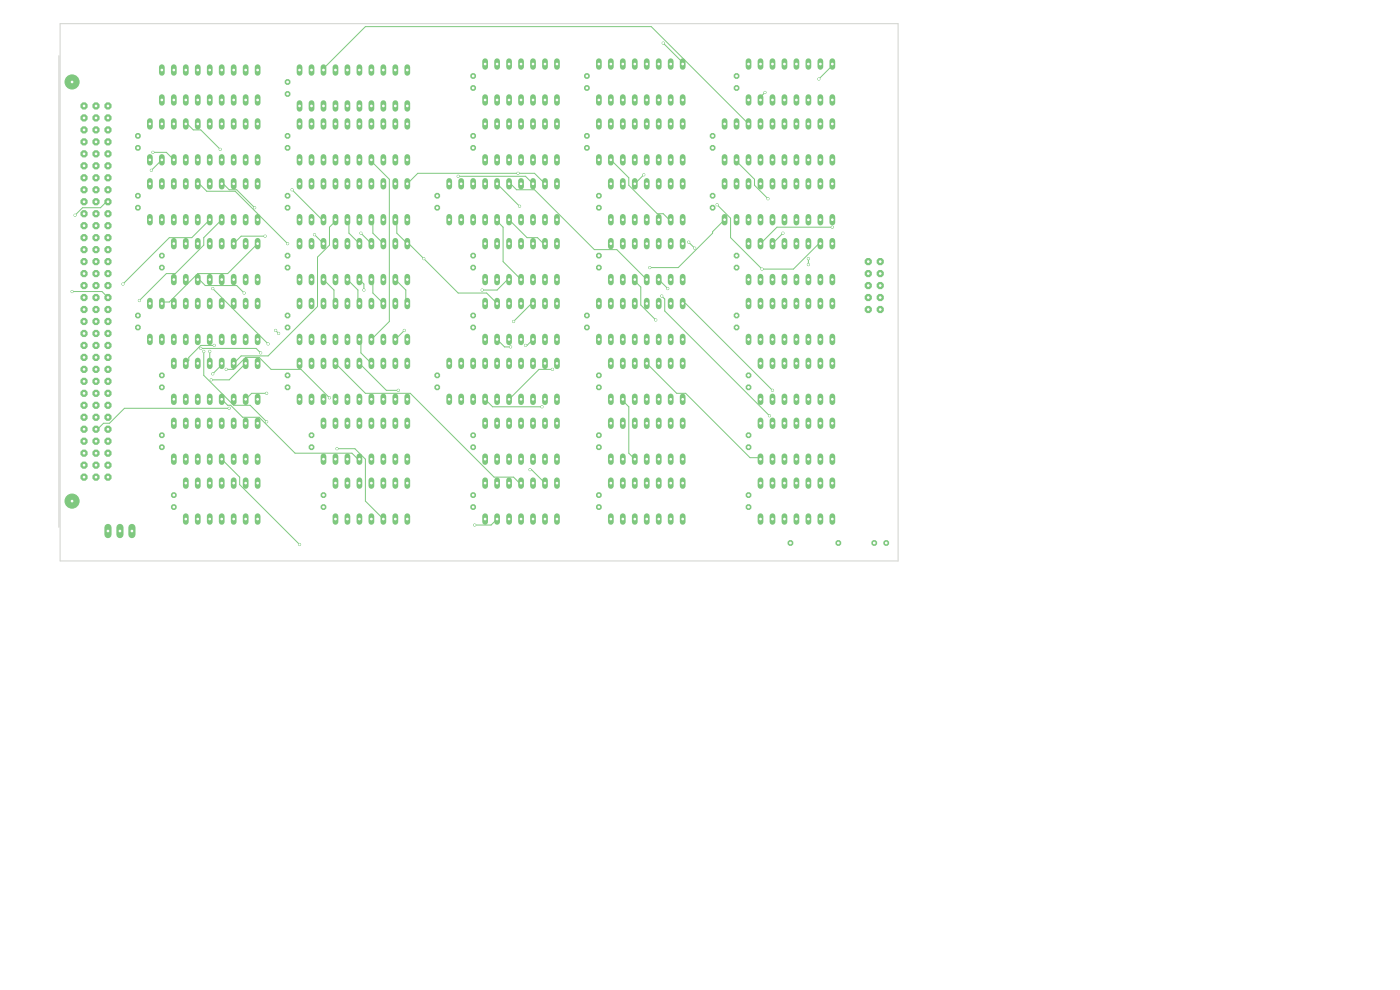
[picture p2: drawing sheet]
<svg xmlns="http://www.w3.org/2000/svg" width="297mm" height="210mm" viewBox="0 0 297 210" stroke-linecap="round" stroke-linejoin="round" font-family="sans-serif">
<g fill="none" stroke="#7fc87f" stroke-width="1.2">
<path d="M102.9 51.1v1.2M102.9 58.7v1.2M105.5 51.1v1.2M105.5 58.7v1.2M108 51.1v1.2M108 58.7v1.2M110.5 51.1v1.2M110.5 58.7v1.2M113.1 51.1v1.2M113.1 58.7v1.2M115.6 51.1v1.2M115.6 58.7v1.2"/>
<path d="M118.2 51.1v1.2M118.2 58.7v1.2"/>
</g>
<g fill="#7fc87f">
<circle cx="124.5" cy="31.4" r=".66"/>
<circle cx="124.5" cy="28.8" r=".66"/>
</g>
<g fill="none" stroke="#7fc87f" stroke-width="1.2">
<path d="M63.5 25.7v1.2M63.5 33.3v1.2M66.1 25.7v1.2M66.1 33.3v1.2M68.6 25.7v1.2M68.6 33.3v1.2M71.2 25.7v1.2M71.2 33.3v1.2M73.7 25.7v1.2M73.7 33.3v1.2M76.2 25.7v1.2M76.2 33.3v1.2"/>
<path d="M78.8 25.7v1.2M78.8 33.3v1.2M81.3 25.7v1.2M81.3 33.3v1.2M83.9 25.7v1.2M83.9 33.3v1.2M86.4 25.7v1.2M86.4 33.3v1.2"/>
</g>
<g fill="#7fc87f">
<circle cx="61" cy="44.1" r=".66"/>
<circle cx="61" cy="41.5" r=".66"/>
<circle cx="66.1" cy="94.9" r=".66"/>
<circle cx="66.1" cy="92.3" r=".66"/>
<circle cx="100.4" cy="31.4" r=".66"/>
<circle cx="100.4" cy="28.8" r=".66"/>
<circle cx="61" cy="69.5" r=".66"/>
<circle cx="61" cy="66.9" r=".66"/>
<circle cx="151.2" cy="31.4" r=".66"/>
<circle cx="151.2" cy="28.8" r=".66"/>
</g>
<g fill="none" stroke="#7fc87f" stroke-width="1.2">
<path d="M102.9 63.8v1.2M102.9 71.4v1.2M105.5 63.8v1.2M105.5 71.4v1.2M108 63.8v1.2M108 71.4v1.2M110.5 63.8v1.2M110.5 71.4v1.2M113.1 63.8v1.2M113.1 71.4v1.2M115.6 63.8v1.2M115.6 71.4v1.2"/>
<path d="M118.2 63.8v1.2M118.2 71.4v1.2"/>
</g>
<g fill="#7fc87f">
<circle cx="188" cy="115.2" r=".66"/>
<circle cx="185.5" cy="115.2" r=".66"/>
<circle cx="127" cy="107.6" r=".66"/>
<circle cx="127" cy="105" r=".66"/>
</g>
<g fill="none" stroke="#7fc87f" stroke-width="1.2">
<path d="M161.3 89.2v1.2M161.3 96.8v1.2M163.9 89.2v1.2M163.9 96.8v1.2M166.4 89.2v1.2M166.4 96.8v1.2M169 89.2v1.2M169 96.8v1.2M171.5 89.2v1.2M171.5 96.8v1.2M174 89.2v1.2M174 96.8v1.2"/>
<path d="M176.6 89.2v1.2M176.6 96.8v1.2"/>
</g>
<g fill="#7fc87f">
<circle cx="92.8" cy="82.2" r=".66"/>
<circle cx="92.8" cy="79.6" r=".66"/>
</g>
<g fill="none" stroke="#7fc87f" stroke-width="1.2">
<path d="M158.8 51.1v1.2M158.8 58.7v1.2M161.3 51.1v1.2M161.3 58.7v1.2M163.9 51.1v1.2M163.9 58.7v1.2M166.4 51.1v1.2M166.4 58.7v1.2M169 51.1v1.2M169 58.7v1.2M171.5 51.1v1.2M171.5 58.7v1.2"/>
<path d="M174 51.1v1.2M174 58.7v1.2M176.6 51.1v1.2M176.6 58.7v1.2"/>
</g>
<g fill="#7fc87f">
<circle cx="127" cy="94.9" r=".66"/>
<circle cx="127" cy="92.3" r=".66"/>
</g>
<g fill="none" stroke="#7fc87f" stroke-width="1.2">
<path d="M63.5 63.8v1.2M63.5 71.4v1.2M66.1 63.8v1.2M66.1 71.4v1.2M68.6 63.8v1.2M68.6 71.4v1.2M71.2 63.8v1.2M71.2 71.4v1.2M73.7 63.8v1.2M73.7 71.4v1.2M76.2 63.8v1.2M76.2 71.4v1.2"/>
<path d="M78.8 63.8v1.2M78.8 71.4v1.2M81.3 63.8v1.2M81.3 71.4v1.2M83.9 63.8v1.2M83.9 71.4v1.2M86.4 63.8v1.2M86.4 71.4v1.2"/>
</g>
<g fill="#7fc87f">
<circle cx="158.8" cy="107.6" r=".66"/>
<circle cx="158.8" cy="105" r=".66"/>
<circle cx="156.3" cy="56.8" r=".66"/>
<circle cx="156.3" cy="54.2" r=".66"/>
<circle cx="151.2" cy="44.1" r=".66"/>
<circle cx="151.2" cy="41.5" r=".66"/>
<circle cx="29.3" cy="69.5" r=".66"/>
<circle cx="29.3" cy="66.9" r=".66"/>
</g>
<g fill="none" stroke="#7fc87f" stroke-width="1.2">
<path d="M153.7 38.4v1.2M156.3 38.4v1.2M158.8 38.4v1.2M161.3 38.4v1.2M163.9 38.4v1.2M166.4 38.4v1.2M169 38.4v1.2M171.5 38.4v1.2M174 38.4v1.2M176.6 38.4v1.2M153.7 46v1.2M156.3 46v1.2"/>
<path d="M158.8 46v1.2M161.3 46v1.2M163.9 46v1.2M166.4 46v1.2M169 46v1.2M171.5 46v1.2M174 46v1.2M176.6 46v1.2"/>
</g>
<g fill="#7fc87f">
<circle cx="124.5" cy="18.7" r=".66"/>
<circle cx="124.5" cy="16.1" r=".66"/>
</g>
<g fill="none" stroke="#7fc87f" stroke-width="1.2">
<path d="M158.8 63.8v1.2M158.8 71.4v1.2M161.3 63.8v1.2M161.3 71.4v1.2M163.9 63.8v1.2M163.9 71.4v1.2M166.4 63.8v1.2M166.4 71.4v1.2M169 63.8v1.2M169 71.4v1.2M171.5 63.8v1.2M171.5 71.4v1.2"/>
<path d="M174 63.8v1.2M174 71.4v1.2M176.6 63.8v1.2M176.6 71.4v1.2M68.6 89.2v1.2M68.6 96.8v1.2M71.2 89.2v1.2M71.2 96.8v1.2M73.7 89.2v1.2M73.7 96.8v1.2M76.2 89.2v1.2M76.2 96.8v1.2"/>
<path d="M78.8 89.2v1.2M78.8 96.8v1.2M81.3 89.2v1.2M81.3 96.8v1.2M83.9 89.2v1.2M83.9 96.8v1.2M86.4 89.2v1.2M86.4 96.8v1.2"/>
</g>
<g fill="#7fc87f">
<circle cx="68.6" cy="107.6" r=".66"/>
<circle cx="68.6" cy="105" r=".66"/>
</g>
<g fill="none" stroke="#7fc87f" stroke-width="1.2">
<path d="M129.6 76.5v1.2M132.1 76.5v1.2M134.7 76.5v1.2M137.2 76.5v1.2M139.7 76.5v1.2M142.3 76.5v1.2M144.8 76.5v1.2M129.6 84.1v1.2M132.1 84.1v1.2M134.7 84.1v1.2M137.2 84.1v1.2M139.7 84.1v1.2"/>
<path d="M142.3 84.1v1.2M144.8 84.1v1.2M39.4 101.9v1.2M39.4 109.5v1.2M42 101.9v1.2M42 109.5v1.2M44.5 101.9v1.2M44.5 109.5v1.2M47 101.9v1.2M47 109.5v1.2M49.6 101.9v1.2M49.6 109.5v1.2"/>
<path d="M52.1 101.9v1.2M52.1 109.5v1.2M54.7 101.9v1.2M54.7 109.5v1.2"/>
</g>
<g fill="#7fc87f">
<circle cx="34.3" cy="82.2" r=".66"/>
<circle cx="34.3" cy="79.6" r=".66"/>
<circle cx="100.4" cy="94.9" r=".66"/>
<circle cx="100.4" cy="92.3" r=".66"/>
</g>
<g fill="none" stroke="#7fc87f" stroke-width="1.2">
<path d="M63.5 14.2v1.3M66.1 14.2v1.3M68.6 14.2v1.3M71.2 14.2v1.3M73.7 14.2v1.3M76.2 14.2v1.3M78.8 14.2v1.3M81.3 14.2v1.3M83.9 14.2v1.3M86.4 14.2v1.3M63.5 21.9v1.2M66.1 21.9v1.2"/>
<path d="M68.6 21.9v1.2M71.2 21.9v1.2M73.7 21.9v1.2M76.2 21.9v1.2M78.8 21.9v1.2M81.3 21.9v1.2M83.9 21.9v1.2M86.4 21.9v1.2M102.9 25.7v1.2M102.9 33.3v1.2M105.5 25.7v1.2M105.5 33.3v1.2"/>
<path d="M108 25.7v1.2M108 33.3v1.2M110.5 25.7v1.2M110.5 33.3v1.2M113.1 25.7v1.2M113.1 33.3v1.2M115.6 25.7v1.2M115.6 33.3v1.2M118.2 25.7v1.2M118.2 33.3v1.2M129.6 38.4v1.2M132.1 38.4v1.2"/>
<path d="M134.7 38.4v1.2M137.2 38.4v1.2M139.7 38.4v1.2M142.3 38.4v1.2M144.8 38.4v1.2M153.7 25.7v1.2M153.7 33.3v1.2M156.3 25.7v1.2M156.3 33.3v1.2M158.8 25.7v1.2M158.8 33.3v1.2M161.3 25.7v1.2"/>
<path d="M161.3 33.3v1.2M163.9 25.7v1.2M163.9 33.3v1.2M166.4 25.7v1.2M166.4 33.3v1.2M169 25.7v1.2M169 33.3v1.2M171.5 25.7v1.2M171.5 33.3v1.2M174 25.7v1.2M174 33.3v1.2M176.6 25.7v1.2"/>
<path d="M176.6 33.3v1.2M129.6 46v1.2M132.1 46v1.2M134.7 46v1.2M137.2 46v1.2M139.7 46v1.2M142.3 46v1.2M144.8 46v1.2M161.3 76.5v1.2M163.9 76.5v1.2M166.4 76.5v1.2M169 76.5v1.2"/>
<path d="M171.5 76.5v1.2M174 76.5v1.2M176.6 76.5v1.2M102.9 89.2v1.2M102.9 96.8v1.2M105.5 89.2v1.2M105.5 96.8v1.2M108 89.2v1.2M108 96.8v1.2M110.5 89.2v1.2M110.5 96.8v1.2M113.1 89.2v1.2"/>
<path d="M113.1 96.8v1.2M115.6 89.2v1.2M115.6 96.8v1.2M118.2 89.2v1.2M118.2 96.8v1.2M129.6 89.2v1.2M129.6 96.8v1.2M132.1 89.2v1.2M132.1 96.8v1.2M134.7 89.2v1.2M134.7 96.8v1.2M137.2 89.2v1.2"/>
<path d="M137.2 96.8v1.2M139.7 89.2v1.2M139.7 96.8v1.2M142.3 89.2v1.2M142.3 96.8v1.2M144.8 89.2v1.2M144.8 96.8v1.2M161.3 84.1v1.2M163.9 84.1v1.2M166.4 84.1v1.2M169 84.1v1.2M171.5 84.1v1.2"/>
<path d="M174 84.1v1.2M176.6 84.1v1.2M102.9 101.9v1.2M102.9 109.5v1.2M105.5 101.9v1.2M105.5 109.5v1.2M108 101.9v1.2M108 109.5v1.2M110.5 101.9v1.2M110.5 109.5v1.2M113.1 101.9v1.2M113.1 109.5v1.2"/>
<path d="M115.6 101.9v1.2M115.6 109.5v1.2M118.2 101.9v1.2M118.2 109.5v1.2"/>
</g>
<g fill="#7fc87f">
<circle cx="61" cy="56.8" r=".66"/>
<circle cx="61" cy="54.2" r=".66"/>
<circle cx="127" cy="82.2" r=".66"/>
<circle cx="127" cy="79.6" r=".66"/>
<circle cx="92.8" cy="44.1" r=".66"/>
<circle cx="92.8" cy="41.5" r=".66"/>
<circle cx="100.4" cy="56.8" r=".66"/>
<circle cx="100.4" cy="54.2" r=".66"/>
</g>
<g fill="#7fc87f" stroke="#7fc87f" stroke-width=".21">
<circle cx="15.3" cy="106.3" r="1.5"/>
<circle cx="15.3" cy="17.4" r="1.5"/>
</g>
<g fill="#7fc87f">
<circle cx="17.8" cy="101.2" r=".82"/>
<circle cx="17.8" cy="98.7" r=".82"/>
<circle cx="17.8" cy="96.1" r=".82"/>
<circle cx="17.8" cy="93.6" r=".82"/>
<circle cx="17.8" cy="91.1" r=".82"/>
<circle cx="17.8" cy="88.5" r=".82"/>
<circle cx="17.8" cy="86" r=".82"/>
<circle cx="17.8" cy="83.4" r=".82"/>
<circle cx="17.8" cy="80.9" r=".82"/>
<circle cx="17.8" cy="78.4" r=".82"/>
<circle cx="17.8" cy="75.8" r=".82"/>
<circle cx="17.8" cy="73.3" r=".82"/>
<circle cx="17.8" cy="70.7" r=".82"/>
<circle cx="17.8" cy="68.2" r=".82"/>
<circle cx="17.8" cy="65.7" r=".82"/>
<circle cx="17.8" cy="63.1" r=".82"/>
<circle cx="17.8" cy="60.6" r=".82"/>
<circle cx="17.8" cy="58" r=".82"/>
<circle cx="17.8" cy="55.5" r=".82"/>
<circle cx="17.8" cy="53" r=".82"/>
<circle cx="17.8" cy="50.4" r=".82"/>
<circle cx="17.8" cy="47.9" r=".82"/>
<circle cx="17.8" cy="45.3" r=".82"/>
<circle cx="17.8" cy="42.8" r=".82"/>
<circle cx="17.8" cy="40.3" r=".82"/>
<circle cx="17.8" cy="37.7" r=".82"/>
<circle cx="17.8" cy="35.2" r=".82"/>
<circle cx="17.8" cy="32.6" r=".82"/>
<circle cx="17.8" cy="30.1" r=".82"/>
<circle cx="17.8" cy="27.6" r=".82"/>
<circle cx="17.8" cy="25" r=".82"/>
<circle cx="17.8" cy="22.5" r=".82"/>
<circle cx="20.4" cy="101.2" r=".82"/>
<circle cx="20.4" cy="98.7" r=".82"/>
<circle cx="20.4" cy="96.1" r=".82"/>
<circle cx="20.4" cy="93.6" r=".82"/>
<circle cx="20.4" cy="91.1" r=".82"/>
<circle cx="20.4" cy="88.5" r=".82"/>
<circle cx="20.4" cy="86" r=".82"/>
<circle cx="20.4" cy="83.4" r=".82"/>
<circle cx="20.4" cy="80.9" r=".82"/>
<circle cx="20.4" cy="78.4" r=".82"/>
<circle cx="20.4" cy="75.8" r=".82"/>
<circle cx="20.4" cy="73.3" r=".82"/>
<circle cx="20.4" cy="70.7" r=".82"/>
<circle cx="20.4" cy="68.2" r=".82"/>
<circle cx="20.4" cy="65.7" r=".82"/>
<circle cx="20.4" cy="63.1" r=".82"/>
<circle cx="20.4" cy="60.6" r=".82"/>
<circle cx="20.4" cy="58" r=".82"/>
<circle cx="20.4" cy="55.5" r=".82"/>
<circle cx="20.4" cy="53" r=".82"/>
<circle cx="20.4" cy="50.4" r=".82"/>
<circle cx="20.4" cy="47.9" r=".82"/>
<circle cx="20.4" cy="45.3" r=".82"/>
<circle cx="20.4" cy="42.8" r=".82"/>
<circle cx="20.4" cy="40.3" r=".82"/>
<circle cx="20.4" cy="37.7" r=".82"/>
<circle cx="20.4" cy="35.2" r=".82"/>
<circle cx="20.4" cy="32.6" r=".82"/>
<circle cx="20.4" cy="30.1" r=".82"/>
<circle cx="20.4" cy="27.6" r=".82"/>
<circle cx="20.4" cy="25" r=".82"/>
<circle cx="20.4" cy="22.5" r=".82"/>
<circle cx="22.9" cy="101.2" r=".82"/>
<circle cx="22.9" cy="98.7" r=".82"/>
<circle cx="22.9" cy="96.1" r=".82"/>
<circle cx="22.9" cy="93.6" r=".82"/>
<circle cx="22.9" cy="91.1" r=".82"/>
<circle cx="22.9" cy="88.5" r=".82"/>
<circle cx="22.9" cy="86" r=".82"/>
<circle cx="22.9" cy="83.4" r=".82"/>
<circle cx="22.9" cy="80.9" r=".82"/>
<circle cx="22.9" cy="78.4" r=".82"/>
<circle cx="22.9" cy="75.8" r=".82"/>
<circle cx="22.9" cy="73.3" r=".82"/>
<circle cx="22.9" cy="70.7" r=".82"/>
<circle cx="22.9" cy="68.2" r=".82"/>
<circle cx="22.9" cy="65.7" r=".82"/>
<circle cx="22.9" cy="63.1" r=".82"/>
<circle cx="22.9" cy="60.6" r=".82"/>
<circle cx="22.9" cy="58" r=".82"/>
<circle cx="22.9" cy="55.5" r=".82"/>
<circle cx="22.9" cy="53" r=".82"/>
<circle cx="22.9" cy="50.4" r=".82"/>
<circle cx="22.9" cy="47.9" r=".82"/>
<circle cx="22.9" cy="45.3" r=".82"/>
<circle cx="22.9" cy="42.8" r=".82"/>
<circle cx="22.9" cy="40.3" r=".82"/>
<circle cx="22.9" cy="37.7" r=".82"/>
<circle cx="22.9" cy="35.2" r=".82"/>
<circle cx="22.9" cy="32.6" r=".82"/>
<circle cx="22.9" cy="30.1" r=".82"/>
<circle cx="22.9" cy="27.6" r=".82"/>
<circle cx="22.9" cy="25" r=".82"/>
<circle cx="22.9" cy="22.5" r=".82"/>
<circle cx="34.3" cy="56.8" r=".66"/>
<circle cx="34.3" cy="54.2" r=".66"/>
<circle cx="61" cy="82.2" r=".66"/>
<circle cx="61" cy="79.6" r=".66"/>
</g>
<g fill="none" stroke="#7fc87f" stroke-width="1.2">
<path d="M63.5 76.5v1.2M66.1 76.5v1.2M68.6 76.5v1.2M71.2 76.5v1.2M73.7 76.5v1.2M76.2 76.5v1.2M78.8 76.5v1.2M81.3 76.5v1.2M83.9 76.5v1.2M86.4 76.5v1.2M63.5 84.1v1.2M66.1 84.1v1.2"/>
<path d="M68.6 84.1v1.2M71.2 84.1v1.2M73.7 84.1v1.2M76.2 84.1v1.2M78.8 84.1v1.2M81.3 84.1v1.2M83.9 84.1v1.2M86.4 84.1v1.2"/>
</g>
<g fill="#7fc87f">
<circle cx="29.3" cy="44.1" r=".66"/>
<circle cx="29.3" cy="41.5" r=".66"/>
</g>
<g fill="none" stroke="#7fc87f" stroke-width="1.2">
<path d="M129.6 51.1v1.2M129.6 58.7v1.2M132.1 51.1v1.2M132.1 58.7v1.2M134.7 51.1v1.2M134.7 58.7v1.2M137.2 51.1v1.2M137.2 58.7v1.2M139.7 51.1v1.2M139.7 58.7v1.2M142.3 51.1v1.2M142.3 58.7v1.2"/>
<path d="M144.8 51.1v1.2M144.8 58.7v1.2"/>
</g>
<path d="M22.9 111.9v1.5M25.4 111.9v1.5M28 111.9v1.5" fill="none" stroke="#7fc87f" stroke-width="1.5"/>
<g fill="#7fc87f">
<circle cx="29.3" cy="31.4" r=".66"/>
<circle cx="29.3" cy="28.8" r=".66"/>
</g>
<g fill="none" stroke="#7fc87f" stroke-width="1.2">
<path d="M31.8 63.8v1.2M31.8 71.4v1.2M34.3 63.8v1.2M34.3 71.4v1.2M36.9 63.8v1.2M36.9 71.4v1.2M39.4 63.8v1.2M39.4 71.4v1.2M42 63.8v1.2M42 71.4v1.2M44.5 63.8v1.2M44.5 71.4v1.2"/>
<path d="M47 63.8v1.2M47 71.4v1.2M49.6 63.8v1.2M49.6 71.4v1.2M52.1 63.8v1.2M52.1 71.4v1.2M54.7 63.8v1.2M54.7 71.4v1.2"/>
</g>
<g fill="#7fc87f">
<circle cx="156.3" cy="69.5" r=".66"/>
<circle cx="156.3" cy="66.9" r=".66"/>
<circle cx="100.4" cy="107.6" r=".66"/>
<circle cx="100.4" cy="105" r=".66"/>
<circle cx="61" cy="19.9" r=".66"/>
<circle cx="61" cy="17.4" r=".66"/>
<circle cx="184.2" cy="55.5" r=".82"/>
<circle cx="186.7" cy="55.5" r=".82"/>
<circle cx="184.2" cy="58" r=".82"/>
<circle cx="186.7" cy="58" r=".82"/>
<circle cx="184.2" cy="60.6" r=".82"/>
<circle cx="186.7" cy="60.6" r=".82"/>
<circle cx="184.2" cy="63.1" r=".82"/>
<circle cx="186.7" cy="63.1" r=".82"/>
<circle cx="184.2" cy="65.7" r=".82"/>
<circle cx="186.7" cy="65.7" r=".82"/>
</g>
<g fill="none" stroke="#7fc87f" stroke-width="1.2">
<path d="M127 25.7v1.2M127 33.3v1.2M129.6 25.7v1.2M129.6 33.3v1.2M132.1 25.7v1.2M132.1 33.3v1.2M134.7 25.7v1.2M134.7 33.3v1.2M137.2 25.7v1.2M137.2 33.3v1.2M139.7 25.7v1.2M139.7 33.3v1.2"/>
<path d="M142.3 25.7v1.2M142.3 33.3v1.2M144.8 25.7v1.2M144.8 33.3v1.2"/>
</g>
<g fill="#7fc87f">
<circle cx="34.3" cy="94.9" r=".66"/>
<circle cx="34.3" cy="92.3" r=".66"/>
</g>
<g fill="none" stroke="#7fc87f" stroke-width="1.2">
<path d="M127 13v1.2M129.6 13v1.2M132.1 13v1.2M134.7 13v1.2M137.2 13v1.2M139.7 13v1.2M142.3 13v1.2M144.8 13v1.2M95.3 38.4v1.2M97.8 38.4v1.2M100.4 38.4v1.2M102.9 38.4v1.2"/>
<path d="M105.5 38.4v1.2M108 38.4v1.2M110.5 38.4v1.2M113.1 38.4v1.2M115.6 38.4v1.2M118.2 38.4v1.2M127 20.6v1.2M129.6 20.6v1.2M132.1 20.6v1.2M134.7 20.6v1.2M137.2 20.6v1.2M139.7 20.6v1.2"/>
<path d="M142.3 20.6v1.2M144.8 20.6v1.2M95.3 46v1.2M97.8 46v1.2M100.4 46v1.2M102.9 46v1.2M105.5 46v1.2M108 46v1.2M110.5 46v1.2M113.1 46v1.2M115.6 46v1.2M118.2 46v1.2"/>
<path d="M36.9 76.5v1.2M39.4 76.5v1.2M42 76.5v1.2M44.5 76.5v1.2M47 76.5v1.2M49.6 76.5v1.2M52.1 76.5v1.2M54.7 76.5v1.2M36.9 84.1v1.2M39.4 84.1v1.2M42 84.1v1.2M44.5 84.1v1.2"/>
<path d="M47 84.1v1.2M49.6 84.1v1.2M52.1 84.1v1.2M54.7 84.1v1.2"/>
</g>
<g fill="#7fc87f">
<circle cx="158.8" cy="82.2" r=".66"/>
<circle cx="158.8" cy="79.6" r=".66"/>
</g>
<g fill="none" stroke="#7fc87f" stroke-width="1.2">
<path d="M31.8 25.7v1.2M31.8 33.3v1.2M34.3 25.7v1.2M34.3 33.3v1.2M36.9 25.7v1.2M36.9 33.3v1.2M39.4 25.7v1.2M39.4 33.3v1.2M42 25.7v1.2M42 33.3v1.2M44.5 25.7v1.2M44.5 33.3v1.2"/>
<path d="M47 25.7v1.2M47 33.3v1.2M49.6 25.7v1.2M49.6 33.3v1.2M52.1 25.7v1.2M52.1 33.3v1.2M54.7 25.7v1.2M54.7 33.3v1.2"/>
</g>
<g fill="#7fc87f">
<circle cx="167.7" cy="115.2" r=".66"/>
<circle cx="177.8" cy="115.2" r=".66"/>
</g>
<g fill="none" stroke="#7fc87f" stroke-width="1.2">
<path d="M36.9 51.1v1.2M36.9 58.7v1.2M39.4 51.1v1.2M39.4 58.7v1.2M42 51.1v1.2M42 58.7v1.2M44.5 51.1v1.2M44.5 58.7v1.2M47 51.1v1.2M47 58.7v1.2M49.6 51.1v1.2M49.6 58.7v1.2"/>
<path d="M52.1 51.1v1.2M52.1 58.7v1.2M54.7 51.1v1.2M54.7 58.7v1.2"/>
</g>
<g fill="#7fc87f">
<circle cx="127" cy="56.8" r=".66"/>
<circle cx="127" cy="54.2" r=".66"/>
</g>
<g fill="none" stroke="#7fc87f" stroke-width="1.2">
<path d="M31.8 38.4v1.2M34.3 38.4v1.2M36.9 38.4v1.2M39.4 38.4v1.2M42 38.4v1.2M44.5 38.4v1.2M47 38.4v1.2M49.6 38.4v1.2M52.1 38.4v1.2M54.7 38.4v1.2M31.8 46v1.2M34.3 46v1.2"/>
<path d="M36.9 46v1.2M39.4 46v1.2M42 46v1.2M44.5 46v1.2M47 46v1.2M49.6 46v1.2M52.1 46v1.2M54.7 46v1.2M71.2 101.9v1.2M71.2 109.5v1.2M73.7 101.9v1.2M73.7 109.5v1.2"/>
<path d="M76.2 101.9v1.2M76.2 109.5v1.2M78.8 101.9v1.2M78.8 109.5v1.2M81.3 101.9v1.2M81.3 109.5v1.2M83.9 101.9v1.2M83.9 109.5v1.2M86.4 101.9v1.2M86.4 109.5v1.2"/>
</g>
<g fill="#7fc87f">
<circle cx="100.4" cy="18.7" r=".66"/>
<circle cx="100.4" cy="16.1" r=".66"/>
<circle cx="158.8" cy="94.9" r=".66"/>
<circle cx="158.8" cy="92.3" r=".66"/>
</g>
<g fill="none" stroke="#7fc87f" stroke-width="1.2">
<path d="M34.3 14.2v1.3M36.9 14.2v1.3M39.4 14.2v1.3M42 14.2v1.3M44.5 14.2v1.3M47 14.2v1.3M49.6 14.2v1.3M52.1 14.2v1.3M54.7 14.2v1.3M63.5 51.1v1.2M63.5 58.7v1.2M66.1 51.1v1.2"/>
<path d="M66.1 58.7v1.2M68.6 51.1v1.2M68.6 58.7v1.2M71.2 51.1v1.2M71.2 58.7v1.2M73.7 51.1v1.2M73.7 58.7v1.2M76.2 51.1v1.2M76.2 58.7v1.2M78.8 51.1v1.2M78.8 58.7v1.2M81.3 51.1v1.2"/>
<path d="M81.3 58.7v1.2M83.9 51.1v1.2M83.9 58.7v1.2M86.4 51.1v1.2M86.4 58.7v1.2M36.9 89.2v1.2M36.9 96.8v1.2M39.4 89.2v1.2M39.4 96.8v1.2M42 89.2v1.2M42 96.8v1.2M44.5 89.2v1.2"/>
<path d="M44.5 96.8v1.2M47 89.2v1.2M47 96.8v1.2M49.6 89.2v1.2M49.6 96.8v1.2M52.1 89.2v1.2M52.1 96.8v1.2M54.7 89.2v1.2M54.7 96.8v1.2M129.6 101.9v1.2M129.6 109.5v1.2M132.1 101.9v1.2"/>
<path d="M132.1 109.5v1.2M134.7 101.9v1.2M134.7 109.5v1.2M137.2 101.9v1.2M137.2 109.5v1.2M139.7 101.9v1.2M139.7 109.5v1.2M142.3 101.9v1.2M142.3 109.5v1.2M144.8 101.9v1.2M144.8 109.5v1.2"/>
</g>
<g fill="#7fc87f">
<circle cx="36.9" cy="107.6" r=".66"/>
<circle cx="36.9" cy="105" r=".66"/>
</g>
<g fill="none" stroke="#7fc87f" stroke-width="1.2">
<path d="M161.3 101.9v1.2M161.3 109.5v1.2M163.9 101.9v1.2M163.9 109.5v1.2M166.4 101.9v1.2M166.4 109.5v1.2M169 101.9v1.2M169 109.5v1.2M171.5 101.9v1.2M171.5 109.5v1.2M174 101.9v1.2M174 109.5v1.2"/>
<path d="M176.6 101.9v1.2M176.6 109.5v1.2"/>
</g>
<g fill="#7fc87f">
<circle cx="127" cy="44.1" r=".66"/>
<circle cx="127" cy="41.5" r=".66"/>
<circle cx="124.5" cy="69.5" r=".66"/>
<circle cx="124.5" cy="66.9" r=".66"/>
</g>
<g fill="none" stroke="#7fc87f" stroke-width="1.2">
<path d="M158.8 13v1.2M161.3 13v1.2M163.9 13v1.2M166.4 13v1.2M169 13v1.2M171.5 13v1.2M174 13v1.2M176.6 13v1.2M34.3 20.6v1.2M36.9 20.6v1.2M39.4 20.6v1.2M42 20.6v1.2"/>
<path d="M44.5 20.6v1.2M47 20.6v1.2M49.6 20.6v1.2M52.1 20.6v1.2M54.7 20.6v1.2M158.8 20.6v1.2M161.3 20.6v1.2M163.9 20.6v1.2M166.4 20.6v1.2M169 20.6v1.2M171.5 20.6v1.2M174 20.6v1.2"/>
<path d="M176.6 20.6v1.2"/>
</g>
<g fill="#7fc87f">
<circle cx="156.3" cy="18.7" r=".66"/>
<circle cx="156.3" cy="16.1" r=".66"/>
</g>
<g fill="none" stroke="#7fc87f" stroke-width="1.2">
<path d="M63.5 38.4v1.2M66.1 38.4v1.2M68.6 38.4v1.2M71.2 38.4v1.2M73.7 38.4v1.2M76.2 38.4v1.2M78.8 38.4v1.2M81.3 38.4v1.2M83.9 38.4v1.2M86.4 38.4v1.2M63.5 46v1.2M66.1 46v1.2"/>
<path d="M68.6 46v1.2M71.2 46v1.2M73.7 46v1.2M76.2 46v1.2M78.8 46v1.2M81.3 46v1.2M83.9 46v1.2M86.4 46v1.2"/>
</g>
<g fill="#7fc87f">
<circle cx="61" cy="31.4" r=".66"/>
<circle cx="61" cy="28.8" r=".66"/>
<circle cx="100.4" cy="69.5" r=".66"/>
<circle cx="100.4" cy="66.9" r=".66"/>
</g>
<g fill="none" stroke="#7fc87f" stroke-width="1.2">
<path d="M102.9 13v1.2M105.5 13v1.2M108 13v1.2M110.5 13v1.2M113.1 13v1.2M115.6 13v1.2M118.2 13v1.2M102.9 20.6v1.2M105.5 20.6v1.2M108 20.6v1.2M110.5 20.6v1.2M113.1 20.6v1.2"/>
<path d="M115.6 20.6v1.2M118.2 20.6v1.2M95.3 76.5v1.2M97.8 76.5v1.2M100.4 76.5v1.2M102.9 76.5v1.2M105.5 76.5v1.2M108 76.5v1.2M110.5 76.5v1.2M113.1 76.5v1.2M115.6 76.5v1.2M118.2 76.5v1.2"/>
<path d="M127 63.8v1.2M127 71.4v1.2M129.6 63.8v1.2M129.6 71.4v1.2M132.1 63.8v1.2M132.1 71.4v1.2M134.7 63.8v1.2M134.7 71.4v1.2M137.2 63.8v1.2M137.2 71.4v1.2M139.7 63.8v1.2M139.7 71.4v1.2"/>
<path d="M142.3 63.8v1.2M142.3 71.4v1.2M144.8 63.8v1.2M144.8 71.4v1.2M95.3 84.1v1.2M97.8 84.1v1.2M100.4 84.1v1.2M102.9 84.1v1.2M105.5 84.1v1.2M108 84.1v1.2M110.5 84.1v1.2M113.1 84.1v1.2"/>
<path d="M115.6 84.1v1.2M118.2 84.1v1.2"/>
</g>
<g fill="#7fc87f" stroke="#7fc87f" stroke-width=".21">
<circle cx="66.7" cy="49.8" r=".23"/>
<circle cx="76.6" cy="49.5" r=".23"/>
<circle cx="136.6" cy="37.1" r=".23"/>
<circle cx="109.9" cy="36.8" r=".23"/>
<circle cx="44.8" cy="80.6" r=".23"/>
<circle cx="45.1" cy="79.3" r=".23"/>
<circle cx="46.7" cy="31.7" r=".23"/>
<circle cx="77.2" cy="61.5" r=".23"/>
<circle cx="44.5" cy="74.5" r=".23"/>
<circle cx="45.4" cy="73.3" r=".23"/>
<circle cx="89.9" cy="54.9" r=".23"/>
<circle cx="100.7" cy="111.4" r=".23"/>
<circle cx="108.3" cy="73.6" r=".23"/>
<circle cx="111.5" cy="73.3" r=".23"/>
<circle cx="62" cy="40.3" r=".23"/>
<circle cx="108.9" cy="68.2" r=".23"/>
<circle cx="139.1" cy="67.9" r=".23"/>
<circle cx="147.4" cy="52.6" r=".23"/>
<circle cx="146.1" cy="51.4" r=".23"/>
<circle cx="97.2" cy="37.4" r=".23"/>
<circle cx="85.8" cy="70.1" r=".23"/>
<circle cx="112.4" cy="99.6" r=".23"/>
<circle cx="110.2" cy="43.7" r=".23"/>
<circle cx="56.6" cy="83.4" r=".23"/>
<circle cx="15.3" cy="61.8" r=".23"/>
<circle cx="140.7" cy="9.1" r=".23"/>
<circle cx="152.1" cy="43.4" r=".23"/>
<circle cx="161.7" cy="57.1" r=".23"/>
<circle cx="51.8" cy="62.2" r=".23"/>
<circle cx="56.2" cy="50.1" r=".23"/>
<circle cx="137.8" cy="56.8" r=".23"/>
<circle cx="55.3" cy="74.9" r=".23"/>
<circle cx="42.6" cy="73.9" r=".23"/>
<circle cx="56.6" cy="89.5" r=".23"/>
<circle cx="43.2" cy="74.5" r=".23"/>
<circle cx="61" cy="51.7" r=".23"/>
<circle cx="45.1" cy="61.2" r=".23"/>
<circle cx="56.9" cy="73" r=".23"/>
<circle cx="71.5" cy="95.2" r=".23"/>
<circle cx="54" cy="44.1" r=".23"/>
<circle cx="48" cy="78.4" r=".23"/>
<circle cx="69.9" cy="84.4" r=".23"/>
<circle cx="59.1" cy="70.7" r=".23"/>
<circle cx="58.5" cy="70.1" r=".23"/>
<circle cx="63.5" cy="115.5" r=".23"/>
<circle cx="141.7" cy="61.2" r=".23"/>
<circle cx="32.1" cy="36.1" r=".23"/>
<circle cx="32.4" cy="32.3" r=".23"/>
<circle cx="26.1" cy="60.3" r=".23"/>
<circle cx="29.6" cy="63.7" r=".23"/>
<circle cx="48.6" cy="86.6" r=".23"/>
<circle cx="15.9" cy="45.7" r=".23"/>
<circle cx="176.6" cy="48.2" r=".23"/>
<circle cx="166.1" cy="49.5" r=".23"/>
<circle cx="162.9" cy="42.2" r=".23"/>
<circle cx="173.7" cy="16.8" r=".23"/>
<circle cx="162.3" cy="19.6" r=".23"/>
<circle cx="84.5" cy="82.8" r=".23"/>
<circle cx="102.3" cy="61.5" r=".23"/>
<circle cx="115" cy="86.3" r=".23"/>
<circle cx="117.2" cy="78.4" r=".23"/>
<circle cx="163.2" cy="88.2" r=".23"/>
<circle cx="140.4" cy="62.8" r=".23"/>
<circle cx="163.9" cy="82.8" r=".23"/>
<circle cx="171.5" cy="54.9" r=".23"/>
<circle cx="171.5" cy="56.1" r=".23"/>
</g>
<g fill="none" stroke="#7fc87f" stroke-width=".21">
<path d="M68.6 14.9v-.4l8.9-8.9h60.7l20.6 20.7M140.7 9.1l4.1 4.2v.3M162.3 19.6l-1 1v.6M176.6 13.6v.3l-2.9 2.9M32.4 32.3h2.9l1.6 1.6M34.3 33.9l-2.2 2.2M39.4 26.3h.3l1.3 1.3h1.6l4.1 4.1M42 39h.3l1.6 1.6h6l11.1 11.1M47 39h.4l1.2 1.3h1.6l3.8 3.8M78.8 33.9v.3l3.8 3.8v30.2l-3.8 3.8M86.4 39l2.2-2.2h24.8l2.2 2.2M97.2 37.4h14.3l1.6 1.6"/>
<path d="M105.5 39l4.7 4.7M108 39h.3l1.3 1.3h3.8l12.7 12.7h4.8l6.3 6.3M129.6 33.9l3.8 3.8v1.6l6 6h1.3l1.3 1.3h.3M136.6 37.1l-1.9 1.9M156.3 33.9v.3l3.8 3.8v1.3l2.8 2.9M22.9 42.8h-.3l-1.3 1.3h-3.8l-1.6 1.6M42 59.3h.3l1.2 1.3h6.7l1.6 1.6M44.5 46.6l-3.8 3.8h-4.8l-9.8 9.9M47 46.6l-3.8 3.8v1.6l-6 6h-1.9l-5.7 5.8M54.7 51.7l-6.4 6.3h-6.3l-6.1 6.1h-1.2l-.4 .3M56.2 50.1h-5l-1.6 1.6M62 40.3l6.3 6.3h.3"/>
<path d="M66.7 49.8l1.9 1.9M68.6 59.3l2.2 2.2v2.6l.4 .3M71.2 46.6v.3l-1.3 1.3v3.8l-2.5 2.5v10.5l-10.5 10.5h-5.7l-1.6 1.6M73.7 46.6l.3 .3v2.6l2.2 2.2M73.7 59.3l2.2 2.2v2.6l.3 .3M76.2 59.3l1 1v1.2M76.6 49.5l2.2 2.2M78.8 59.3l.3 .3v2.6l2.2 2.2M78.8 46.6l.3 .3v2.6l2.2 2.2M83.9 59.3l2.2 2.2v2.6l.3 .3M83.9 46.6l.3 .3v2.6l2.2 2.2h.3l10.5 10.5h6l2.3 2.2M105.5 46.6v.3l1.2 1.3v7.3l3.8 3.8"/>
<path d="M108 46.6l3.8 3.8h2.2l1.3 1.3h.3M108 59.3h-.3l-2.2 2.2h-3.2M134.7 59.3v.3l1.2 1.3v3.8l3.2 3.2M139.7 59.3l2 1.9M146.1 51.4l1.3 1.2M152.1 43.4l2.9 2.9v4.1l6.7 6.7h6.6l5.4-5.4h.3M153.7 46.6l-2.5 2.5v.4l-7.3 7.3h-6.1M166.1 49.5l-2.2 2.2M171.5 54.9v1.2M176.6 48.2h-11.8l-3.5 3.5M15.3 61.8h6.3l1.3 1.3M42.6 73.9h11.7l1 1"/>
<path d="M43.2 74.5v5.1l6.4 6.4h3.5l3.5 3.5M44.5 74.5v2.6M45.1 61.2l11.8 11.8M45.4 73.3h-2.8l-2.5 2.5v.7l-.7 .6M47 77.1v.3l-1.9 1.9M48 78.4h1.6l2.5-2.6h2.9l2.5 2.6h6.4l6 6M52.1 77.1l-3.5 3.5h-3.8M58.5 70.1l.6 .6M71.2 77.1l6.3 6.3h9.5l17.8 17.8h4.1l1.3 1.3h.3M76.2 72l.4 .3v2.6l2.2 2.2M76.2 77.1l5.8 5.7h2.5M85.8 70.1l-1.9 1.9"/>
<path d="M105.5 72l1.5 1.6h1.3M113.1 72l-1.3 1.3h-.3M113.1 64.4h-.3l-3.9 3.8M117.2 78.4h-2.9l-6.3 6.3M137.2 77.1l6.4 6.3h1.9l13.6 13.7h1.9l.3 .3M140.4 62.8l.6 .6v2.6l22.2 22.2M144.8 64.4h.7l18.4 18.4M47 84.7l1.3 1.3h.6l2.6 2.5h3.5l7.6 7.6h12.1l1.2 1.3h.3M47 97.4l3.8 3.8v1.6l12.7 12.7M48.6 86.6h-22.2l-3.2 3.2h-1.2l-1.3 1.3h-.3M56.6 83.4h-3.2l-1.3 1.3M71.5 95.2h3.8l2.2 2.2v8.9l3.8 3.8"/>
<path d="M102.9 84.7l1.6 1.6h10.5M112.4 99.6h.4l2.8 2.9M132.1 84.7v.3l1.3 1.3v9.8l1.3 1.3M105.5 110.1l-1.3 1.3h-3.5"/>
</g>
<path d="M12.5 11.8v100.1M12.7 5h177.8v114h-177.8z" fill="none" stroke="#d0d2cd" stroke-width=".21"/>
<g fill="#fff" stroke="#fff" stroke-width=".21">
<circle cx="66.7" cy="49.8" r=".13"/>
<circle cx="76.6" cy="49.5" r=".13"/>
<circle cx="136.6" cy="37.1" r=".13"/>
<circle cx="109.9" cy="36.8" r=".13"/>
<circle cx="44.8" cy="80.6" r=".13"/>
<circle cx="45.1" cy="79.3" r=".13"/>
<circle cx="46.7" cy="31.7" r=".13"/>
<circle cx="77.2" cy="61.5" r=".13"/>
<circle cx="44.5" cy="74.5" r=".13"/>
<circle cx="45.4" cy="73.3" r=".13"/>
<circle cx="89.9" cy="54.9" r=".13"/>
<circle cx="100.7" cy="111.4" r=".13"/>
<circle cx="108.3" cy="73.6" r=".13"/>
<circle cx="111.5" cy="73.3" r=".13"/>
<circle cx="62" cy="40.3" r=".13"/>
<circle cx="108.9" cy="68.2" r=".13"/>
<circle cx="139.1" cy="67.9" r=".13"/>
<circle cx="147.4" cy="52.6" r=".13"/>
<circle cx="146.1" cy="51.4" r=".13"/>
<circle cx="97.2" cy="37.4" r=".13"/>
<circle cx="85.8" cy="70.1" r=".13"/>
<circle cx="112.4" cy="99.6" r=".13"/>
<circle cx="110.2" cy="43.7" r=".13"/>
<circle cx="56.6" cy="83.4" r=".13"/>
<circle cx="15.3" cy="61.8" r=".13"/>
<circle cx="140.7" cy="9.1" r=".13"/>
<circle cx="152.1" cy="43.4" r=".13"/>
<circle cx="161.7" cy="57.1" r=".13"/>
<circle cx="51.8" cy="62.2" r=".13"/>
<circle cx="56.2" cy="50.1" r=".13"/>
<circle cx="137.8" cy="56.8" r=".13"/>
<circle cx="55.3" cy="74.9" r=".13"/>
<circle cx="42.6" cy="73.9" r=".13"/>
<circle cx="56.6" cy="89.5" r=".13"/>
<circle cx="43.2" cy="74.5" r=".13"/>
<circle cx="61" cy="51.7" r=".13"/>
<circle cx="45.1" cy="61.2" r=".13"/>
<circle cx="56.9" cy="73" r=".13"/>
<circle cx="71.5" cy="95.2" r=".13"/>
<circle cx="54" cy="44.1" r=".13"/>
<circle cx="48" cy="78.4" r=".13"/>
<circle cx="69.9" cy="84.4" r=".13"/>
<circle cx="59.1" cy="70.7" r=".13"/>
<circle cx="58.5" cy="70.1" r=".13"/>
<circle cx="63.5" cy="115.5" r=".13"/>
<circle cx="141.7" cy="61.2" r=".13"/>
<circle cx="32.1" cy="36.1" r=".13"/>
<circle cx="32.4" cy="32.3" r=".13"/>
<circle cx="26.1" cy="60.3" r=".13"/>
<circle cx="29.6" cy="63.7" r=".13"/>
<circle cx="48.6" cy="86.6" r=".13"/>
<circle cx="15.9" cy="45.7" r=".13"/>
<circle cx="176.6" cy="48.2" r=".13"/>
<circle cx="166.1" cy="49.5" r=".13"/>
<circle cx="162.9" cy="42.2" r=".13"/>
<circle cx="173.7" cy="16.8" r=".13"/>
<circle cx="162.3" cy="19.6" r=".13"/>
<circle cx="84.5" cy="82.8" r=".13"/>
<circle cx="102.3" cy="61.5" r=".13"/>
<circle cx="115" cy="86.3" r=".13"/>
<circle cx="117.2" cy="78.4" r=".13"/>
<circle cx="163.2" cy="88.2" r=".13"/>
<circle cx="140.4" cy="62.8" r=".13"/>
<circle cx="163.9" cy="82.8" r=".13"/>
<circle cx="171.5" cy="54.9" r=".13"/>
<circle cx="171.5" cy="56.1" r=".13"/>
<circle cx="102.9" cy="59.3" r=".17"/>
<circle cx="105.5" cy="59.3" r=".17"/>
<circle cx="108" cy="59.3" r=".17"/>
<circle cx="110.5" cy="59.3" r=".17"/>
<circle cx="113.1" cy="59.3" r=".17"/>
<circle cx="115.6" cy="59.3" r=".17"/>
<circle cx="118.2" cy="59.3" r=".17"/>
<circle cx="118.2" cy="51.7" r=".17"/>
<circle cx="115.6" cy="51.7" r=".17"/>
<circle cx="113.1" cy="51.7" r=".17"/>
<circle cx="110.5" cy="51.7" r=".17"/>
<circle cx="108" cy="51.7" r=".17"/>
<circle cx="105.5" cy="51.7" r=".17"/>
<circle cx="102.9" cy="51.7" r=".17"/>
<circle cx="124.5" cy="31.4" r=".17"/>
<circle cx="124.5" cy="28.8" r=".17"/>
<circle cx="63.5" cy="33.9" r=".17"/>
<circle cx="66.1" cy="33.9" r=".17"/>
<circle cx="68.6" cy="33.9" r=".17"/>
<circle cx="71.2" cy="33.9" r=".17"/>
<circle cx="73.7" cy="33.9" r=".17"/>
<circle cx="76.2" cy="33.9" r=".17"/>
<circle cx="78.8" cy="33.9" r=".17"/>
<circle cx="81.3" cy="33.9" r=".17"/>
<circle cx="83.9" cy="33.9" r=".17"/>
<circle cx="86.4" cy="33.9" r=".17"/>
<circle cx="86.4" cy="26.3" r=".17"/>
<circle cx="83.9" cy="26.3" r=".17"/>
<circle cx="81.3" cy="26.3" r=".17"/>
<circle cx="78.8" cy="26.3" r=".17"/>
<circle cx="76.2" cy="26.3" r=".17"/>
<circle cx="73.7" cy="26.3" r=".17"/>
<circle cx="71.2" cy="26.3" r=".17"/>
<circle cx="68.6" cy="26.3" r=".17"/>
<circle cx="66.1" cy="26.3" r=".17"/>
<circle cx="63.5" cy="26.3" r=".17"/>
<circle cx="61" cy="44.1" r=".17"/>
<circle cx="61" cy="41.5" r=".17"/>
<circle cx="66.1" cy="94.9" r=".17"/>
<circle cx="66.1" cy="92.3" r=".17"/>
<circle cx="100.4" cy="31.4" r=".17"/>
<circle cx="100.4" cy="28.8" r=".17"/>
<circle cx="61" cy="69.5" r=".17"/>
<circle cx="61" cy="66.9" r=".17"/>
<circle cx="151.2" cy="31.4" r=".17"/>
<circle cx="151.2" cy="28.8" r=".17"/>
<circle cx="102.9" cy="72" r=".17"/>
<circle cx="105.5" cy="72" r=".17"/>
<circle cx="108" cy="72" r=".17"/>
<circle cx="110.5" cy="72" r=".17"/>
<circle cx="113.1" cy="72" r=".17"/>
<circle cx="115.6" cy="72" r=".17"/>
<circle cx="118.2" cy="72" r=".17"/>
<circle cx="118.2" cy="64.4" r=".17"/>
<circle cx="115.6" cy="64.4" r=".17"/>
<circle cx="113.1" cy="64.4" r=".17"/>
<circle cx="110.5" cy="64.4" r=".17"/>
<circle cx="108" cy="64.4" r=".17"/>
<circle cx="105.5" cy="64.4" r=".17"/>
<circle cx="102.9" cy="64.4" r=".17"/>
<circle cx="188" cy="115.2" r=".17"/>
<circle cx="185.5" cy="115.2" r=".17"/>
<circle cx="127" cy="107.6" r=".17"/>
<circle cx="127" cy="105" r=".17"/>
<circle cx="161.3" cy="97.4" r=".17"/>
<circle cx="163.9" cy="97.4" r=".17"/>
<circle cx="166.4" cy="97.4" r=".17"/>
<circle cx="169" cy="97.4" r=".17"/>
<circle cx="171.5" cy="97.4" r=".17"/>
<circle cx="174" cy="97.4" r=".17"/>
<circle cx="176.6" cy="97.4" r=".17"/>
<circle cx="176.6" cy="89.8" r=".17"/>
<circle cx="174" cy="89.8" r=".17"/>
<circle cx="171.5" cy="89.8" r=".17"/>
<circle cx="169" cy="89.8" r=".17"/>
<circle cx="166.4" cy="89.8" r=".17"/>
<circle cx="163.9" cy="89.8" r=".17"/>
<circle cx="161.3" cy="89.8" r=".17"/>
<circle cx="92.8" cy="82.2" r=".17"/>
<circle cx="92.8" cy="79.6" r=".17"/>
<circle cx="158.8" cy="59.3" r=".17"/>
<circle cx="161.3" cy="59.3" r=".17"/>
<circle cx="163.9" cy="59.3" r=".17"/>
<circle cx="166.4" cy="59.3" r=".17"/>
<circle cx="169" cy="59.3" r=".17"/>
<circle cx="171.5" cy="59.3" r=".17"/>
<circle cx="174" cy="59.3" r=".17"/>
<circle cx="176.6" cy="59.3" r=".17"/>
<circle cx="176.6" cy="51.7" r=".17"/>
<circle cx="174" cy="51.7" r=".17"/>
<circle cx="171.5" cy="51.7" r=".17"/>
<circle cx="169" cy="51.7" r=".17"/>
<circle cx="166.4" cy="51.7" r=".17"/>
<circle cx="163.9" cy="51.7" r=".17"/>
<circle cx="161.3" cy="51.7" r=".17"/>
<circle cx="158.8" cy="51.7" r=".17"/>
<circle cx="127" cy="94.9" r=".17"/>
<circle cx="127" cy="92.3" r=".17"/>
<circle cx="63.5" cy="72" r=".17"/>
<circle cx="66.1" cy="72" r=".17"/>
<circle cx="68.6" cy="72" r=".17"/>
<circle cx="71.2" cy="72" r=".17"/>
<circle cx="73.7" cy="72" r=".17"/>
<circle cx="76.2" cy="72" r=".17"/>
<circle cx="78.8" cy="72" r=".17"/>
<circle cx="81.3" cy="72" r=".17"/>
<circle cx="83.9" cy="72" r=".17"/>
<circle cx="86.4" cy="72" r=".17"/>
<circle cx="86.4" cy="64.4" r=".17"/>
<circle cx="83.9" cy="64.4" r=".17"/>
<circle cx="81.3" cy="64.4" r=".17"/>
<circle cx="78.8" cy="64.4" r=".17"/>
<circle cx="76.2" cy="64.4" r=".17"/>
<circle cx="73.7" cy="64.4" r=".17"/>
<circle cx="71.2" cy="64.4" r=".17"/>
<circle cx="68.6" cy="64.4" r=".17"/>
<circle cx="66.1" cy="64.4" r=".17"/>
<circle cx="63.5" cy="64.4" r=".17"/>
<circle cx="158.8" cy="107.6" r=".17"/>
<circle cx="158.8" cy="105" r=".17"/>
<circle cx="156.3" cy="56.8" r=".17"/>
<circle cx="156.3" cy="54.2" r=".17"/>
<circle cx="151.2" cy="44.1" r=".17"/>
<circle cx="151.2" cy="41.5" r=".17"/>
<circle cx="29.3" cy="69.5" r=".17"/>
<circle cx="29.3" cy="66.9" r=".17"/>
<circle cx="153.7" cy="46.6" r=".17"/>
<circle cx="156.3" cy="46.6" r=".17"/>
<circle cx="158.8" cy="46.6" r=".17"/>
<circle cx="161.3" cy="46.6" r=".17"/>
<circle cx="163.9" cy="46.6" r=".17"/>
<circle cx="166.4" cy="46.6" r=".17"/>
<circle cx="169" cy="46.6" r=".17"/>
<circle cx="171.5" cy="46.6" r=".17"/>
<circle cx="174" cy="46.6" r=".17"/>
<circle cx="176.6" cy="46.6" r=".17"/>
<circle cx="176.6" cy="39" r=".17"/>
<circle cx="174" cy="39" r=".17"/>
<circle cx="171.5" cy="39" r=".17"/>
<circle cx="169" cy="39" r=".17"/>
<circle cx="166.4" cy="39" r=".17"/>
<circle cx="163.9" cy="39" r=".17"/>
<circle cx="161.3" cy="39" r=".17"/>
<circle cx="158.8" cy="39" r=".17"/>
<circle cx="156.3" cy="39" r=".17"/>
<circle cx="153.7" cy="39" r=".17"/>
<circle cx="124.5" cy="18.7" r=".17"/>
<circle cx="124.5" cy="16.1" r=".17"/>
<circle cx="158.8" cy="72" r=".17"/>
<circle cx="161.3" cy="72" r=".17"/>
<circle cx="163.9" cy="72" r=".17"/>
<circle cx="166.4" cy="72" r=".17"/>
<circle cx="169" cy="72" r=".17"/>
<circle cx="171.5" cy="72" r=".17"/>
<circle cx="174" cy="72" r=".17"/>
<circle cx="176.6" cy="72" r=".17"/>
<circle cx="176.6" cy="64.4" r=".17"/>
<circle cx="174" cy="64.4" r=".17"/>
<circle cx="171.5" cy="64.4" r=".17"/>
<circle cx="169" cy="64.4" r=".17"/>
<circle cx="166.4" cy="64.4" r=".17"/>
<circle cx="163.9" cy="64.4" r=".17"/>
<circle cx="161.3" cy="64.4" r=".17"/>
<circle cx="158.8" cy="64.4" r=".17"/>
<circle cx="68.6" cy="97.4" r=".17"/>
<circle cx="71.2" cy="97.4" r=".17"/>
<circle cx="73.7" cy="97.4" r=".17"/>
<circle cx="76.2" cy="97.4" r=".17"/>
<circle cx="78.8" cy="97.4" r=".17"/>
<circle cx="81.3" cy="97.4" r=".17"/>
<circle cx="83.9" cy="97.4" r=".17"/>
<circle cx="86.4" cy="97.4" r=".17"/>
<circle cx="86.4" cy="89.8" r=".17"/>
<circle cx="83.9" cy="89.8" r=".17"/>
<circle cx="81.3" cy="89.8" r=".17"/>
<circle cx="78.8" cy="89.8" r=".17"/>
<circle cx="76.2" cy="89.8" r=".17"/>
<circle cx="73.7" cy="89.8" r=".17"/>
<circle cx="71.2" cy="89.8" r=".17"/>
<circle cx="68.6" cy="89.8" r=".17"/>
<circle cx="68.6" cy="107.6" r=".17"/>
<circle cx="68.6" cy="105" r=".17"/>
<circle cx="39.4" cy="110.1" r=".17"/>
<circle cx="42" cy="110.1" r=".17"/>
<circle cx="44.5" cy="110.1" r=".17"/>
<circle cx="47" cy="110.1" r=".17"/>
<circle cx="49.6" cy="110.1" r=".17"/>
<circle cx="52.1" cy="110.1" r=".17"/>
<circle cx="54.7" cy="110.1" r=".17"/>
<circle cx="54.7" cy="102.5" r=".17"/>
<circle cx="52.1" cy="102.5" r=".17"/>
<circle cx="49.6" cy="102.5" r=".17"/>
<circle cx="47" cy="102.5" r=".17"/>
<circle cx="44.5" cy="102.5" r=".17"/>
<circle cx="42" cy="102.5" r=".17"/>
<circle cx="39.4" cy="102.5" r=".17"/>
<circle cx="129.6" cy="84.7" r=".17"/>
<circle cx="132.1" cy="84.7" r=".17"/>
<circle cx="134.7" cy="84.7" r=".17"/>
<circle cx="137.2" cy="84.7" r=".17"/>
<circle cx="139.7" cy="84.7" r=".17"/>
<circle cx="142.3" cy="84.7" r=".17"/>
<circle cx="144.8" cy="84.7" r=".17"/>
<circle cx="144.8" cy="77.1" r=".17"/>
<circle cx="142.3" cy="77.1" r=".17"/>
<circle cx="139.7" cy="77.1" r=".17"/>
<circle cx="137.2" cy="77.1" r=".17"/>
<circle cx="134.7" cy="77.1" r=".17"/>
<circle cx="132.1" cy="77.1" r=".17"/>
<circle cx="129.6" cy="77.1" r=".17"/>
<circle cx="34.3" cy="82.2" r=".17"/>
<circle cx="34.3" cy="79.6" r=".17"/>
<circle cx="100.4" cy="94.9" r=".17"/>
<circle cx="100.4" cy="92.3" r=".17"/>
<circle cx="102.9" cy="110.1" r=".17"/>
<circle cx="105.5" cy="110.1" r=".17"/>
<circle cx="108" cy="110.1" r=".17"/>
<circle cx="110.5" cy="110.1" r=".17"/>
<circle cx="113.1" cy="110.1" r=".17"/>
<circle cx="115.6" cy="110.1" r=".17"/>
<circle cx="118.2" cy="110.1" r=".17"/>
<circle cx="118.2" cy="102.5" r=".17"/>
<circle cx="115.6" cy="102.5" r=".17"/>
<circle cx="113.1" cy="102.5" r=".17"/>
<circle cx="110.5" cy="102.5" r=".17"/>
<circle cx="108" cy="102.5" r=".17"/>
<circle cx="105.5" cy="102.5" r=".17"/>
<circle cx="102.9" cy="102.5" r=".17"/>
<circle cx="161.3" cy="84.7" r=".17"/>
<circle cx="163.9" cy="84.7" r=".17"/>
<circle cx="166.4" cy="84.7" r=".17"/>
<circle cx="169" cy="84.7" r=".17"/>
<circle cx="171.5" cy="84.7" r=".17"/>
<circle cx="174" cy="84.7" r=".17"/>
<circle cx="176.6" cy="84.7" r=".17"/>
<circle cx="176.6" cy="77.1" r=".17"/>
<circle cx="174" cy="77.1" r=".17"/>
<circle cx="171.5" cy="77.1" r=".17"/>
<circle cx="169" cy="77.1" r=".17"/>
<circle cx="166.4" cy="77.1" r=".17"/>
<circle cx="163.9" cy="77.1" r=".17"/>
<circle cx="161.3" cy="77.1" r=".17"/>
<circle cx="102.9" cy="97.4" r=".17"/>
<circle cx="105.5" cy="97.4" r=".17"/>
<circle cx="108" cy="97.4" r=".17"/>
<circle cx="110.5" cy="97.4" r=".17"/>
<circle cx="113.1" cy="97.4" r=".17"/>
<circle cx="115.6" cy="97.4" r=".17"/>
<circle cx="118.2" cy="97.4" r=".17"/>
<circle cx="118.2" cy="89.8" r=".17"/>
<circle cx="115.6" cy="89.8" r=".17"/>
<circle cx="113.1" cy="89.8" r=".17"/>
<circle cx="110.5" cy="89.8" r=".17"/>
<circle cx="108" cy="89.8" r=".17"/>
<circle cx="105.5" cy="89.8" r=".17"/>
<circle cx="102.9" cy="89.8" r=".17"/>
<circle cx="129.6" cy="97.4" r=".17"/>
<circle cx="132.1" cy="97.4" r=".17"/>
<circle cx="134.7" cy="97.4" r=".17"/>
<circle cx="137.2" cy="97.4" r=".17"/>
<circle cx="139.7" cy="97.4" r=".17"/>
<circle cx="142.3" cy="97.4" r=".17"/>
<circle cx="144.8" cy="97.4" r=".17"/>
<circle cx="144.8" cy="89.8" r=".17"/>
<circle cx="142.3" cy="89.8" r=".17"/>
<circle cx="139.7" cy="89.8" r=".17"/>
<circle cx="137.2" cy="89.8" r=".17"/>
<circle cx="134.7" cy="89.8" r=".17"/>
<circle cx="132.1" cy="89.8" r=".17"/>
<circle cx="129.6" cy="89.8" r=".17"/>
<circle cx="129.6" cy="46.6" r=".17"/>
<circle cx="132.1" cy="46.6" r=".17"/>
<circle cx="134.7" cy="46.6" r=".17"/>
<circle cx="137.2" cy="46.6" r=".17"/>
<circle cx="139.7" cy="46.6" r=".17"/>
<circle cx="142.3" cy="46.6" r=".17"/>
<circle cx="144.8" cy="46.6" r=".17"/>
<circle cx="144.8" cy="39" r=".17"/>
<circle cx="142.3" cy="39" r=".17"/>
<circle cx="139.7" cy="39" r=".17"/>
<circle cx="137.2" cy="39" r=".17"/>
<circle cx="134.7" cy="39" r=".17"/>
<circle cx="132.1" cy="39" r=".17"/>
<circle cx="129.6" cy="39" r=".17"/>
<circle cx="102.9" cy="33.9" r=".17"/>
<circle cx="105.5" cy="33.9" r=".17"/>
<circle cx="108" cy="33.9" r=".17"/>
<circle cx="110.5" cy="33.9" r=".17"/>
<circle cx="113.1" cy="33.9" r=".17"/>
<circle cx="115.6" cy="33.9" r=".17"/>
<circle cx="118.2" cy="33.9" r=".17"/>
<circle cx="118.2" cy="26.3" r=".17"/>
<circle cx="115.6" cy="26.3" r=".17"/>
<circle cx="113.1" cy="26.3" r=".17"/>
<circle cx="110.5" cy="26.3" r=".17"/>
<circle cx="108" cy="26.3" r=".17"/>
<circle cx="105.5" cy="26.3" r=".17"/>
<circle cx="102.9" cy="26.3" r=".17"/>
<circle cx="63.5" cy="22.5" r=".17"/>
<circle cx="66.1" cy="22.5" r=".17"/>
<circle cx="68.6" cy="22.5" r=".17"/>
<circle cx="71.2" cy="22.5" r=".17"/>
<circle cx="73.7" cy="22.5" r=".17"/>
<circle cx="76.2" cy="22.5" r=".17"/>
<circle cx="78.8" cy="22.5" r=".17"/>
<circle cx="81.3" cy="22.5" r=".17"/>
<circle cx="83.9" cy="22.5" r=".17"/>
<circle cx="86.4" cy="22.5" r=".17"/>
<circle cx="86.4" cy="14.9" r=".17"/>
<circle cx="83.9" cy="14.9" r=".17"/>
<circle cx="81.3" cy="14.9" r=".17"/>
<circle cx="78.8" cy="14.9" r=".17"/>
<circle cx="76.2" cy="14.9" r=".17"/>
<circle cx="73.7" cy="14.9" r=".17"/>
<circle cx="71.2" cy="14.9" r=".17"/>
<circle cx="68.6" cy="14.9" r=".17"/>
<circle cx="66.1" cy="14.9" r=".17"/>
<circle cx="63.5" cy="14.9" r=".17"/>
<circle cx="153.7" cy="33.9" r=".17"/>
<circle cx="156.3" cy="33.9" r=".17"/>
<circle cx="158.8" cy="33.9" r=".17"/>
<circle cx="161.3" cy="33.9" r=".17"/>
<circle cx="163.9" cy="33.9" r=".17"/>
<circle cx="166.4" cy="33.9" r=".17"/>
<circle cx="169" cy="33.9" r=".17"/>
<circle cx="171.5" cy="33.9" r=".17"/>
<circle cx="174" cy="33.9" r=".17"/>
<circle cx="176.6" cy="33.9" r=".17"/>
<circle cx="176.6" cy="26.3" r=".17"/>
<circle cx="174" cy="26.3" r=".17"/>
<circle cx="171.5" cy="26.3" r=".17"/>
<circle cx="169" cy="26.3" r=".17"/>
<circle cx="166.4" cy="26.3" r=".17"/>
<circle cx="163.9" cy="26.3" r=".17"/>
<circle cx="161.3" cy="26.3" r=".17"/>
<circle cx="158.8" cy="26.3" r=".17"/>
<circle cx="156.3" cy="26.3" r=".17"/>
<circle cx="153.7" cy="26.3" r=".17"/>
<circle cx="61" cy="56.8" r=".17"/>
<circle cx="61" cy="54.2" r=".17"/>
<circle cx="127" cy="82.2" r=".17"/>
<circle cx="127" cy="79.6" r=".17"/>
<circle cx="92.8" cy="44.1" r=".17"/>
<circle cx="92.8" cy="41.5" r=".17"/>
<circle cx="100.4" cy="56.8" r=".17"/>
<circle cx="100.4" cy="54.2" r=".17"/>
<circle cx="15.3" cy="106.3" r=".18"/>
<circle cx="15.3" cy="17.4" r=".17"/>
<circle cx="17.8" cy="101.2" r=".17"/>
<circle cx="17.8" cy="98.7" r=".17"/>
<circle cx="17.8" cy="96.1" r=".17"/>
<circle cx="17.8" cy="93.6" r=".17"/>
<circle cx="17.8" cy="91.1" r=".17"/>
<circle cx="17.8" cy="88.5" r=".17"/>
<circle cx="17.8" cy="86" r=".17"/>
<circle cx="17.8" cy="83.4" r=".17"/>
<circle cx="17.8" cy="80.9" r=".17"/>
<circle cx="17.8" cy="78.4" r=".17"/>
<circle cx="17.8" cy="75.8" r=".17"/>
<circle cx="17.8" cy="73.3" r=".17"/>
<circle cx="17.8" cy="70.7" r=".17"/>
<circle cx="17.8" cy="68.2" r=".17"/>
<circle cx="17.8" cy="65.7" r=".17"/>
<circle cx="17.8" cy="63.1" r=".17"/>
<circle cx="17.8" cy="60.6" r=".17"/>
<circle cx="17.8" cy="58" r=".17"/>
<circle cx="17.8" cy="55.5" r=".17"/>
<circle cx="17.8" cy="53" r=".17"/>
<circle cx="17.8" cy="50.4" r=".17"/>
<circle cx="17.8" cy="47.9" r=".17"/>
<circle cx="17.8" cy="45.3" r=".17"/>
<circle cx="17.8" cy="42.8" r=".17"/>
<circle cx="17.8" cy="40.3" r=".17"/>
<circle cx="17.8" cy="37.7" r=".17"/>
<circle cx="17.8" cy="35.2" r=".17"/>
<circle cx="17.8" cy="32.6" r=".17"/>
<circle cx="17.8" cy="30.1" r=".17"/>
<circle cx="17.8" cy="27.6" r=".17"/>
<circle cx="17.8" cy="25" r=".17"/>
<circle cx="17.8" cy="22.5" r=".17"/>
<circle cx="20.4" cy="101.2" r=".17"/>
<circle cx="20.4" cy="98.7" r=".17"/>
<circle cx="20.4" cy="96.1" r=".17"/>
<circle cx="20.4" cy="93.6" r=".17"/>
<circle cx="20.4" cy="91.1" r=".17"/>
<circle cx="20.4" cy="88.5" r=".17"/>
<circle cx="20.4" cy="86" r=".17"/>
<circle cx="20.4" cy="83.4" r=".17"/>
<circle cx="20.4" cy="80.9" r=".17"/>
<circle cx="20.4" cy="78.4" r=".17"/>
<circle cx="20.4" cy="75.8" r=".17"/>
<circle cx="20.4" cy="73.3" r=".17"/>
<circle cx="20.4" cy="70.7" r=".17"/>
<circle cx="20.4" cy="68.2" r=".17"/>
<circle cx="20.4" cy="65.7" r=".17"/>
<circle cx="20.4" cy="63.1" r=".17"/>
<circle cx="20.4" cy="60.6" r=".17"/>
<circle cx="20.4" cy="58" r=".17"/>
<circle cx="20.4" cy="55.5" r=".17"/>
<circle cx="20.4" cy="53" r=".17"/>
<circle cx="20.4" cy="50.4" r=".17"/>
<circle cx="20.4" cy="47.9" r=".17"/>
<circle cx="20.4" cy="45.3" r=".17"/>
<circle cx="20.4" cy="42.8" r=".17"/>
<circle cx="20.4" cy="40.3" r=".17"/>
<circle cx="20.4" cy="37.7" r=".17"/>
<circle cx="20.4" cy="35.2" r=".17"/>
<circle cx="20.4" cy="32.6" r=".17"/>
<circle cx="20.4" cy="30.1" r=".17"/>
<circle cx="20.4" cy="27.6" r=".17"/>
<circle cx="20.4" cy="25" r=".17"/>
<circle cx="20.4" cy="22.5" r=".17"/>
<circle cx="22.9" cy="101.2" r=".17"/>
<circle cx="22.9" cy="98.7" r=".17"/>
<circle cx="22.9" cy="96.1" r=".17"/>
<circle cx="22.9" cy="93.6" r=".17"/>
<circle cx="22.9" cy="91.1" r=".17"/>
<circle cx="22.9" cy="88.5" r=".17"/>
<circle cx="22.9" cy="86" r=".17"/>
<circle cx="22.9" cy="83.4" r=".17"/>
<circle cx="22.9" cy="80.9" r=".17"/>
<circle cx="22.9" cy="78.4" r=".17"/>
<circle cx="22.9" cy="75.8" r=".17"/>
<circle cx="22.9" cy="73.3" r=".17"/>
<circle cx="22.9" cy="70.7" r=".17"/>
<circle cx="22.9" cy="68.2" r=".17"/>
<circle cx="22.9" cy="65.7" r=".17"/>
<circle cx="22.9" cy="63.1" r=".17"/>
<circle cx="22.9" cy="60.6" r=".17"/>
<circle cx="22.9" cy="58" r=".17"/>
<circle cx="22.9" cy="55.5" r=".17"/>
<circle cx="22.9" cy="53" r=".17"/>
<circle cx="22.9" cy="50.4" r=".17"/>
<circle cx="22.9" cy="47.9" r=".17"/>
<circle cx="22.9" cy="45.3" r=".17"/>
<circle cx="22.9" cy="42.8" r=".17"/>
<circle cx="22.9" cy="40.3" r=".17"/>
<circle cx="22.9" cy="37.7" r=".17"/>
<circle cx="22.9" cy="35.2" r=".17"/>
<circle cx="22.9" cy="32.6" r=".17"/>
<circle cx="22.9" cy="30.1" r=".17"/>
<circle cx="22.9" cy="27.6" r=".17"/>
<circle cx="22.9" cy="25" r=".17"/>
<circle cx="22.9" cy="22.5" r=".17"/>
<circle cx="34.3" cy="56.8" r=".17"/>
<circle cx="34.3" cy="54.2" r=".17"/>
<circle cx="61" cy="82.2" r=".17"/>
<circle cx="61" cy="79.6" r=".17"/>
<circle cx="63.5" cy="84.7" r=".17"/>
<circle cx="66.1" cy="84.7" r=".17"/>
<circle cx="68.6" cy="84.7" r=".17"/>
<circle cx="71.2" cy="84.7" r=".17"/>
<circle cx="73.7" cy="84.7" r=".17"/>
<circle cx="76.2" cy="84.7" r=".17"/>
<circle cx="78.8" cy="84.7" r=".17"/>
<circle cx="81.3" cy="84.7" r=".17"/>
<circle cx="83.9" cy="84.7" r=".17"/>
<circle cx="86.4" cy="84.7" r=".17"/>
<circle cx="86.4" cy="77.1" r=".17"/>
<circle cx="83.9" cy="77.1" r=".17"/>
<circle cx="81.3" cy="77.1" r=".17"/>
<circle cx="78.8" cy="77.1" r=".17"/>
<circle cx="76.2" cy="77.1" r=".17"/>
<circle cx="73.7" cy="77.1" r=".17"/>
<circle cx="71.2" cy="77.1" r=".17"/>
<circle cx="68.6" cy="77.1" r=".17"/>
<circle cx="66.1" cy="77.1" r=".17"/>
<circle cx="63.5" cy="77.1" r=".17"/>
<circle cx="29.3" cy="44.1" r=".17"/>
<circle cx="29.3" cy="41.5" r=".17"/>
<circle cx="129.6" cy="59.3" r=".17"/>
<circle cx="132.1" cy="59.3" r=".17"/>
<circle cx="134.7" cy="59.3" r=".17"/>
<circle cx="137.2" cy="59.3" r=".17"/>
<circle cx="139.7" cy="59.3" r=".17"/>
<circle cx="142.3" cy="59.3" r=".17"/>
<circle cx="144.8" cy="59.3" r=".17"/>
<circle cx="144.8" cy="51.7" r=".17"/>
<circle cx="142.3" cy="51.7" r=".17"/>
<circle cx="139.7" cy="51.7" r=".17"/>
<circle cx="137.2" cy="51.7" r=".17"/>
<circle cx="134.7" cy="51.7" r=".17"/>
<circle cx="132.1" cy="51.7" r=".17"/>
<circle cx="129.6" cy="51.7" r=".17"/>
<circle cx="22.9" cy="112.6" r=".17"/>
<circle cx="25.4" cy="112.6" r=".17"/>
<circle cx="28" cy="112.6" r=".17"/>
<circle cx="29.3" cy="31.4" r=".17"/>
<circle cx="29.3" cy="28.8" r=".17"/>
<circle cx="31.8" cy="72" r=".17"/>
<circle cx="34.3" cy="72" r=".17"/>
<circle cx="36.9" cy="72" r=".17"/>
<circle cx="39.4" cy="72" r=".17"/>
<circle cx="42" cy="72" r=".17"/>
<circle cx="44.5" cy="72" r=".17"/>
<circle cx="47" cy="72" r=".17"/>
<circle cx="49.6" cy="72" r=".17"/>
<circle cx="52.1" cy="72" r=".17"/>
<circle cx="54.7" cy="72" r=".17"/>
<circle cx="54.7" cy="64.4" r=".17"/>
<circle cx="52.1" cy="64.4" r=".17"/>
<circle cx="49.6" cy="64.4" r=".17"/>
<circle cx="47" cy="64.4" r=".17"/>
<circle cx="44.5" cy="64.4" r=".17"/>
<circle cx="42" cy="64.4" r=".17"/>
<circle cx="39.4" cy="64.4" r=".17"/>
<circle cx="36.9" cy="64.4" r=".17"/>
<circle cx="34.3" cy="64.4" r=".17"/>
<circle cx="31.8" cy="64.4" r=".17"/>
<circle cx="156.3" cy="69.5" r=".17"/>
<circle cx="156.3" cy="66.9" r=".17"/>
<circle cx="100.4" cy="107.6" r=".17"/>
<circle cx="100.4" cy="105" r=".17"/>
<circle cx="61" cy="19.9" r=".17"/>
<circle cx="61" cy="17.4" r=".17"/>
<circle cx="184.2" cy="55.5" r=".17"/>
<circle cx="186.7" cy="55.5" r=".17"/>
<circle cx="184.2" cy="58" r=".17"/>
<circle cx="186.7" cy="58" r=".17"/>
<circle cx="184.2" cy="60.6" r=".17"/>
<circle cx="186.7" cy="60.6" r=".17"/>
<circle cx="184.2" cy="63.1" r=".17"/>
<circle cx="186.7" cy="63.1" r=".17"/>
<circle cx="184.2" cy="65.7" r=".17"/>
<circle cx="186.7" cy="65.7" r=".17"/>
<circle cx="127" cy="33.9" r=".17"/>
<circle cx="129.6" cy="33.9" r=".17"/>
<circle cx="132.1" cy="33.9" r=".17"/>
<circle cx="134.7" cy="33.9" r=".17"/>
<circle cx="137.2" cy="33.9" r=".17"/>
<circle cx="139.7" cy="33.9" r=".17"/>
<circle cx="142.3" cy="33.9" r=".17"/>
<circle cx="144.8" cy="33.9" r=".17"/>
<circle cx="144.8" cy="26.3" r=".17"/>
<circle cx="142.3" cy="26.3" r=".17"/>
<circle cx="139.7" cy="26.3" r=".17"/>
<circle cx="137.2" cy="26.3" r=".17"/>
<circle cx="134.7" cy="26.3" r=".17"/>
<circle cx="132.1" cy="26.3" r=".17"/>
<circle cx="129.6" cy="26.3" r=".17"/>
<circle cx="127" cy="26.3" r=".17"/>
<circle cx="34.3" cy="94.9" r=".17"/>
<circle cx="34.3" cy="92.3" r=".17"/>
<circle cx="36.9" cy="84.7" r=".17"/>
<circle cx="39.4" cy="84.7" r=".17"/>
<circle cx="42" cy="84.7" r=".17"/>
<circle cx="44.5" cy="84.7" r=".17"/>
<circle cx="47" cy="84.7" r=".17"/>
<circle cx="49.6" cy="84.7" r=".17"/>
<circle cx="52.1" cy="84.7" r=".17"/>
<circle cx="54.7" cy="84.7" r=".17"/>
<circle cx="54.7" cy="77.1" r=".17"/>
<circle cx="52.1" cy="77.1" r=".17"/>
<circle cx="49.6" cy="77.1" r=".17"/>
<circle cx="47" cy="77.1" r=".17"/>
<circle cx="44.5" cy="77.1" r=".17"/>
<circle cx="42" cy="77.1" r=".17"/>
<circle cx="39.4" cy="77.1" r=".17"/>
<circle cx="36.9" cy="77.1" r=".17"/>
<circle cx="127" cy="21.2" r=".17"/>
<circle cx="129.6" cy="21.2" r=".17"/>
<circle cx="132.1" cy="21.2" r=".17"/>
<circle cx="134.7" cy="21.2" r=".17"/>
<circle cx="137.2" cy="21.2" r=".17"/>
<circle cx="139.7" cy="21.2" r=".17"/>
<circle cx="142.3" cy="21.2" r=".17"/>
<circle cx="144.8" cy="21.2" r=".17"/>
<circle cx="144.8" cy="13.6" r=".17"/>
<circle cx="142.3" cy="13.6" r=".17"/>
<circle cx="139.7" cy="13.6" r=".17"/>
<circle cx="137.2" cy="13.6" r=".17"/>
<circle cx="134.7" cy="13.6" r=".17"/>
<circle cx="132.1" cy="13.6" r=".17"/>
<circle cx="129.6" cy="13.6" r=".17"/>
<circle cx="127" cy="13.6" r=".17"/>
<circle cx="95.3" cy="46.6" r=".17"/>
<circle cx="97.8" cy="46.6" r=".17"/>
<circle cx="100.4" cy="46.6" r=".17"/>
<circle cx="102.9" cy="46.6" r=".17"/>
<circle cx="105.5" cy="46.6" r=".17"/>
<circle cx="108" cy="46.6" r=".17"/>
<circle cx="110.5" cy="46.6" r=".17"/>
<circle cx="113.1" cy="46.6" r=".17"/>
<circle cx="115.6" cy="46.6" r=".17"/>
<circle cx="118.2" cy="46.6" r=".17"/>
<circle cx="118.2" cy="39" r=".17"/>
<circle cx="115.6" cy="39" r=".17"/>
<circle cx="113.1" cy="39" r=".17"/>
<circle cx="110.5" cy="39" r=".17"/>
<circle cx="108" cy="39" r=".17"/>
<circle cx="105.5" cy="39" r=".17"/>
<circle cx="102.9" cy="39" r=".17"/>
<circle cx="100.4" cy="39" r=".17"/>
<circle cx="97.8" cy="39" r=".17"/>
<circle cx="95.3" cy="39" r=".17"/>
<circle cx="158.8" cy="82.2" r=".17"/>
<circle cx="158.8" cy="79.6" r=".17"/>
<circle cx="31.8" cy="33.9" r=".17"/>
<circle cx="34.3" cy="33.9" r=".17"/>
<circle cx="36.9" cy="33.9" r=".17"/>
<circle cx="39.4" cy="33.9" r=".17"/>
<circle cx="42" cy="33.9" r=".17"/>
<circle cx="44.5" cy="33.9" r=".17"/>
<circle cx="47" cy="33.9" r=".17"/>
<circle cx="49.6" cy="33.9" r=".17"/>
<circle cx="52.1" cy="33.9" r=".17"/>
<circle cx="54.7" cy="33.9" r=".17"/>
<circle cx="54.7" cy="26.3" r=".17"/>
<circle cx="52.1" cy="26.3" r=".17"/>
<circle cx="49.6" cy="26.3" r=".17"/>
<circle cx="47" cy="26.3" r=".17"/>
<circle cx="44.5" cy="26.3" r=".17"/>
<circle cx="42" cy="26.3" r=".17"/>
<circle cx="39.4" cy="26.3" r=".17"/>
<circle cx="36.9" cy="26.3" r=".17"/>
<circle cx="34.3" cy="26.3" r=".17"/>
<circle cx="31.8" cy="26.3" r=".17"/>
<circle cx="167.7" cy="115.2" r=".17"/>
<circle cx="177.8" cy="115.2" r=".17"/>
<circle cx="36.9" cy="59.3" r=".17"/>
<circle cx="39.4" cy="59.3" r=".17"/>
<circle cx="42" cy="59.3" r=".17"/>
<circle cx="44.5" cy="59.3" r=".17"/>
<circle cx="47" cy="59.3" r=".17"/>
<circle cx="49.6" cy="59.3" r=".17"/>
<circle cx="52.1" cy="59.3" r=".17"/>
<circle cx="54.7" cy="59.3" r=".17"/>
<circle cx="54.7" cy="51.7" r=".17"/>
<circle cx="52.1" cy="51.7" r=".17"/>
<circle cx="49.6" cy="51.7" r=".17"/>
<circle cx="47" cy="51.7" r=".17"/>
<circle cx="44.5" cy="51.7" r=".17"/>
<circle cx="42" cy="51.7" r=".17"/>
<circle cx="39.4" cy="51.7" r=".17"/>
<circle cx="36.9" cy="51.7" r=".17"/>
<circle cx="127" cy="56.8" r=".17"/>
<circle cx="127" cy="54.2" r=".17"/>
<circle cx="31.8" cy="46.6" r=".17"/>
<circle cx="34.3" cy="46.6" r=".17"/>
<circle cx="36.9" cy="46.6" r=".17"/>
<circle cx="39.4" cy="46.6" r=".17"/>
<circle cx="42" cy="46.6" r=".17"/>
<circle cx="44.5" cy="46.6" r=".17"/>
<circle cx="47" cy="46.6" r=".17"/>
<circle cx="49.6" cy="46.6" r=".17"/>
<circle cx="52.1" cy="46.6" r=".17"/>
<circle cx="54.7" cy="46.6" r=".17"/>
<circle cx="54.7" cy="39" r=".17"/>
<circle cx="52.1" cy="39" r=".17"/>
<circle cx="49.6" cy="39" r=".17"/>
<circle cx="47" cy="39" r=".17"/>
<circle cx="44.5" cy="39" r=".17"/>
<circle cx="42" cy="39" r=".17"/>
<circle cx="39.4" cy="39" r=".17"/>
<circle cx="36.9" cy="39" r=".17"/>
<circle cx="34.3" cy="39" r=".17"/>
<circle cx="31.8" cy="39" r=".17"/>
<circle cx="71.2" cy="110.1" r=".17"/>
<circle cx="73.7" cy="110.1" r=".17"/>
<circle cx="76.2" cy="110.1" r=".17"/>
<circle cx="78.8" cy="110.1" r=".17"/>
<circle cx="81.3" cy="110.1" r=".17"/>
<circle cx="83.9" cy="110.1" r=".17"/>
<circle cx="86.4" cy="110.1" r=".17"/>
<circle cx="86.4" cy="102.5" r=".17"/>
<circle cx="83.9" cy="102.5" r=".17"/>
<circle cx="81.3" cy="102.5" r=".17"/>
<circle cx="78.8" cy="102.5" r=".17"/>
<circle cx="76.2" cy="102.5" r=".17"/>
<circle cx="73.7" cy="102.5" r=".17"/>
<circle cx="71.2" cy="102.5" r=".17"/>
<circle cx="100.4" cy="18.7" r=".17"/>
<circle cx="100.4" cy="16.1" r=".17"/>
<circle cx="158.8" cy="94.9" r=".17"/>
<circle cx="158.8" cy="92.3" r=".17"/>
<circle cx="63.5" cy="59.3" r=".17"/>
<circle cx="66.1" cy="59.3" r=".17"/>
<circle cx="68.6" cy="59.3" r=".17"/>
<circle cx="71.2" cy="59.3" r=".17"/>
<circle cx="73.7" cy="59.3" r=".17"/>
<circle cx="76.2" cy="59.3" r=".17"/>
<circle cx="78.8" cy="59.3" r=".17"/>
<circle cx="81.3" cy="59.3" r=".17"/>
<circle cx="83.9" cy="59.3" r=".17"/>
<circle cx="86.4" cy="59.3" r=".17"/>
<circle cx="86.4" cy="51.7" r=".17"/>
<circle cx="83.9" cy="51.7" r=".17"/>
<circle cx="81.3" cy="51.7" r=".17"/>
<circle cx="78.8" cy="51.7" r=".17"/>
<circle cx="76.2" cy="51.7" r=".17"/>
<circle cx="73.7" cy="51.7" r=".17"/>
<circle cx="71.2" cy="51.7" r=".17"/>
<circle cx="68.6" cy="51.7" r=".17"/>
<circle cx="66.1" cy="51.7" r=".17"/>
<circle cx="63.5" cy="51.7" r=".17"/>
<circle cx="36.9" cy="97.4" r=".17"/>
<circle cx="39.4" cy="97.4" r=".17"/>
<circle cx="42" cy="97.4" r=".17"/>
<circle cx="44.5" cy="97.4" r=".17"/>
<circle cx="47" cy="97.4" r=".17"/>
<circle cx="49.6" cy="97.4" r=".17"/>
<circle cx="52.1" cy="97.4" r=".17"/>
<circle cx="54.7" cy="97.4" r=".17"/>
<circle cx="54.7" cy="89.8" r=".17"/>
<circle cx="52.1" cy="89.8" r=".17"/>
<circle cx="49.6" cy="89.8" r=".17"/>
<circle cx="47" cy="89.8" r=".17"/>
<circle cx="44.5" cy="89.8" r=".17"/>
<circle cx="42" cy="89.8" r=".17"/>
<circle cx="39.4" cy="89.8" r=".17"/>
<circle cx="36.9" cy="89.8" r=".17"/>
<circle cx="129.6" cy="110.1" r=".17"/>
<circle cx="132.1" cy="110.1" r=".17"/>
<circle cx="134.7" cy="110.1" r=".17"/>
<circle cx="137.2" cy="110.1" r=".17"/>
<circle cx="139.7" cy="110.1" r=".17"/>
<circle cx="142.3" cy="110.1" r=".17"/>
<circle cx="144.8" cy="110.1" r=".17"/>
<circle cx="144.8" cy="102.5" r=".17"/>
<circle cx="142.3" cy="102.5" r=".17"/>
<circle cx="139.7" cy="102.5" r=".17"/>
<circle cx="137.2" cy="102.5" r=".17"/>
<circle cx="134.7" cy="102.5" r=".17"/>
<circle cx="132.1" cy="102.5" r=".17"/>
<circle cx="129.6" cy="102.5" r=".17"/>
<circle cx="34.3" cy="14.9" r=".17"/>
<circle cx="36.9" cy="14.9" r=".17"/>
<circle cx="39.4" cy="14.9" r=".17"/>
<circle cx="42" cy="14.9" r=".17"/>
<circle cx="44.5" cy="14.9" r=".17"/>
<circle cx="47" cy="14.9" r=".17"/>
<circle cx="49.6" cy="14.9" r=".17"/>
<circle cx="52.1" cy="14.9" r=".17"/>
<circle cx="54.7" cy="14.9" r=".17"/>
<circle cx="36.9" cy="107.6" r=".17"/>
<circle cx="36.9" cy="105" r=".17"/>
<circle cx="161.3" cy="110.1" r=".17"/>
<circle cx="163.9" cy="110.1" r=".17"/>
<circle cx="166.4" cy="110.1" r=".17"/>
<circle cx="169" cy="110.1" r=".17"/>
<circle cx="171.5" cy="110.1" r=".17"/>
<circle cx="174" cy="110.1" r=".17"/>
<circle cx="176.6" cy="110.1" r=".17"/>
<circle cx="176.6" cy="102.5" r=".17"/>
<circle cx="174" cy="102.5" r=".17"/>
<circle cx="171.5" cy="102.5" r=".17"/>
<circle cx="169" cy="102.5" r=".17"/>
<circle cx="166.4" cy="102.5" r=".17"/>
<circle cx="163.9" cy="102.5" r=".17"/>
<circle cx="161.3" cy="102.5" r=".17"/>
<circle cx="127" cy="44.1" r=".17"/>
<circle cx="127" cy="41.5" r=".17"/>
<circle cx="124.5" cy="69.5" r=".17"/>
<circle cx="124.5" cy="66.9" r=".17"/>
<circle cx="158.8" cy="21.2" r=".17"/>
<circle cx="161.3" cy="21.2" r=".17"/>
<circle cx="163.9" cy="21.2" r=".17"/>
<circle cx="166.4" cy="21.2" r=".17"/>
<circle cx="169" cy="21.2" r=".17"/>
<circle cx="171.5" cy="21.2" r=".17"/>
<circle cx="174" cy="21.2" r=".17"/>
<circle cx="176.6" cy="21.2" r=".17"/>
<circle cx="176.6" cy="13.6" r=".17"/>
<circle cx="174" cy="13.6" r=".17"/>
<circle cx="171.5" cy="13.6" r=".17"/>
<circle cx="169" cy="13.6" r=".17"/>
<circle cx="166.4" cy="13.6" r=".17"/>
<circle cx="163.9" cy="13.6" r=".17"/>
<circle cx="161.3" cy="13.6" r=".17"/>
<circle cx="158.8" cy="13.6" r=".17"/>
<circle cx="34.3" cy="21.2" r=".17"/>
<circle cx="36.9" cy="21.2" r=".17"/>
<circle cx="39.4" cy="21.2" r=".17"/>
<circle cx="42" cy="21.2" r=".17"/>
<circle cx="44.5" cy="21.2" r=".17"/>
<circle cx="47" cy="21.2" r=".17"/>
<circle cx="49.6" cy="21.2" r=".17"/>
<circle cx="52.1" cy="21.2" r=".17"/>
<circle cx="54.7" cy="21.2" r=".17"/>
<circle cx="156.3" cy="18.7" r=".17"/>
<circle cx="156.3" cy="16.1" r=".17"/>
<circle cx="63.5" cy="46.6" r=".17"/>
<circle cx="66.1" cy="46.6" r=".17"/>
<circle cx="68.6" cy="46.6" r=".17"/>
<circle cx="71.2" cy="46.6" r=".17"/>
<circle cx="73.7" cy="46.6" r=".17"/>
<circle cx="76.2" cy="46.6" r=".17"/>
<circle cx="78.8" cy="46.6" r=".17"/>
<circle cx="81.3" cy="46.6" r=".17"/>
<circle cx="83.9" cy="46.6" r=".17"/>
<circle cx="86.4" cy="46.6" r=".17"/>
<circle cx="86.4" cy="39" r=".17"/>
<circle cx="83.9" cy="39" r=".17"/>
<circle cx="81.3" cy="39" r=".17"/>
<circle cx="78.8" cy="39" r=".17"/>
<circle cx="76.2" cy="39" r=".17"/>
<circle cx="73.7" cy="39" r=".17"/>
<circle cx="71.2" cy="39" r=".17"/>
<circle cx="68.6" cy="39" r=".17"/>
<circle cx="66.1" cy="39" r=".17"/>
<circle cx="63.5" cy="39" r=".17"/>
<circle cx="61" cy="31.4" r=".17"/>
<circle cx="61" cy="28.8" r=".17"/>
<circle cx="100.4" cy="69.5" r=".17"/>
<circle cx="100.4" cy="66.9" r=".17"/>
<circle cx="127" cy="72" r=".17"/>
<circle cx="129.6" cy="72" r=".17"/>
<circle cx="132.1" cy="72" r=".17"/>
<circle cx="134.7" cy="72" r=".17"/>
<circle cx="137.2" cy="72" r=".17"/>
<circle cx="139.7" cy="72" r=".17"/>
<circle cx="142.3" cy="72" r=".17"/>
<circle cx="144.8" cy="72" r=".17"/>
<circle cx="144.8" cy="64.4" r=".17"/>
<circle cx="142.3" cy="64.4" r=".17"/>
<circle cx="139.7" cy="64.4" r=".17"/>
<circle cx="137.2" cy="64.4" r=".17"/>
<circle cx="134.7" cy="64.4" r=".17"/>
<circle cx="132.1" cy="64.4" r=".17"/>
<circle cx="129.6" cy="64.4" r=".17"/>
<circle cx="127" cy="64.4" r=".17"/>
<circle cx="95.3" cy="84.7" r=".17"/>
<circle cx="97.8" cy="84.7" r=".17"/>
<circle cx="100.4" cy="84.7" r=".17"/>
<circle cx="102.9" cy="84.7" r=".17"/>
<circle cx="105.5" cy="84.7" r=".17"/>
<circle cx="108" cy="84.7" r=".17"/>
<circle cx="110.5" cy="84.7" r=".17"/>
<circle cx="113.1" cy="84.7" r=".17"/>
<circle cx="115.6" cy="84.7" r=".17"/>
<circle cx="118.2" cy="84.7" r=".17"/>
<circle cx="118.2" cy="77.1" r=".17"/>
<circle cx="115.6" cy="77.1" r=".17"/>
<circle cx="113.1" cy="77.1" r=".17"/>
<circle cx="110.5" cy="77.1" r=".17"/>
<circle cx="108" cy="77.1" r=".17"/>
<circle cx="105.5" cy="77.1" r=".17"/>
<circle cx="102.9" cy="77.1" r=".17"/>
<circle cx="100.4" cy="77.1" r=".17"/>
<circle cx="97.8" cy="77.1" r=".17"/>
<circle cx="95.3" cy="77.1" r=".17"/>
<circle cx="102.9" cy="21.2" r=".17"/>
<circle cx="105.5" cy="21.2" r=".17"/>
<circle cx="108" cy="21.2" r=".17"/>
<circle cx="110.5" cy="21.2" r=".17"/>
<circle cx="113.1" cy="21.2" r=".17"/>
<circle cx="115.6" cy="21.2" r=".17"/>
<circle cx="118.2" cy="21.2" r=".17"/>
<circle cx="118.2" cy="13.6" r=".17"/>
<circle cx="115.6" cy="13.6" r=".17"/>
<circle cx="113.1" cy="13.6" r=".17"/>
<circle cx="110.5" cy="13.6" r=".17"/>
<circle cx="108" cy="13.6" r=".17"/>
<circle cx="105.5" cy="13.6" r=".17"/>
<circle cx="102.9" cy="13.6" r=".17"/>
</g>
</svg>
